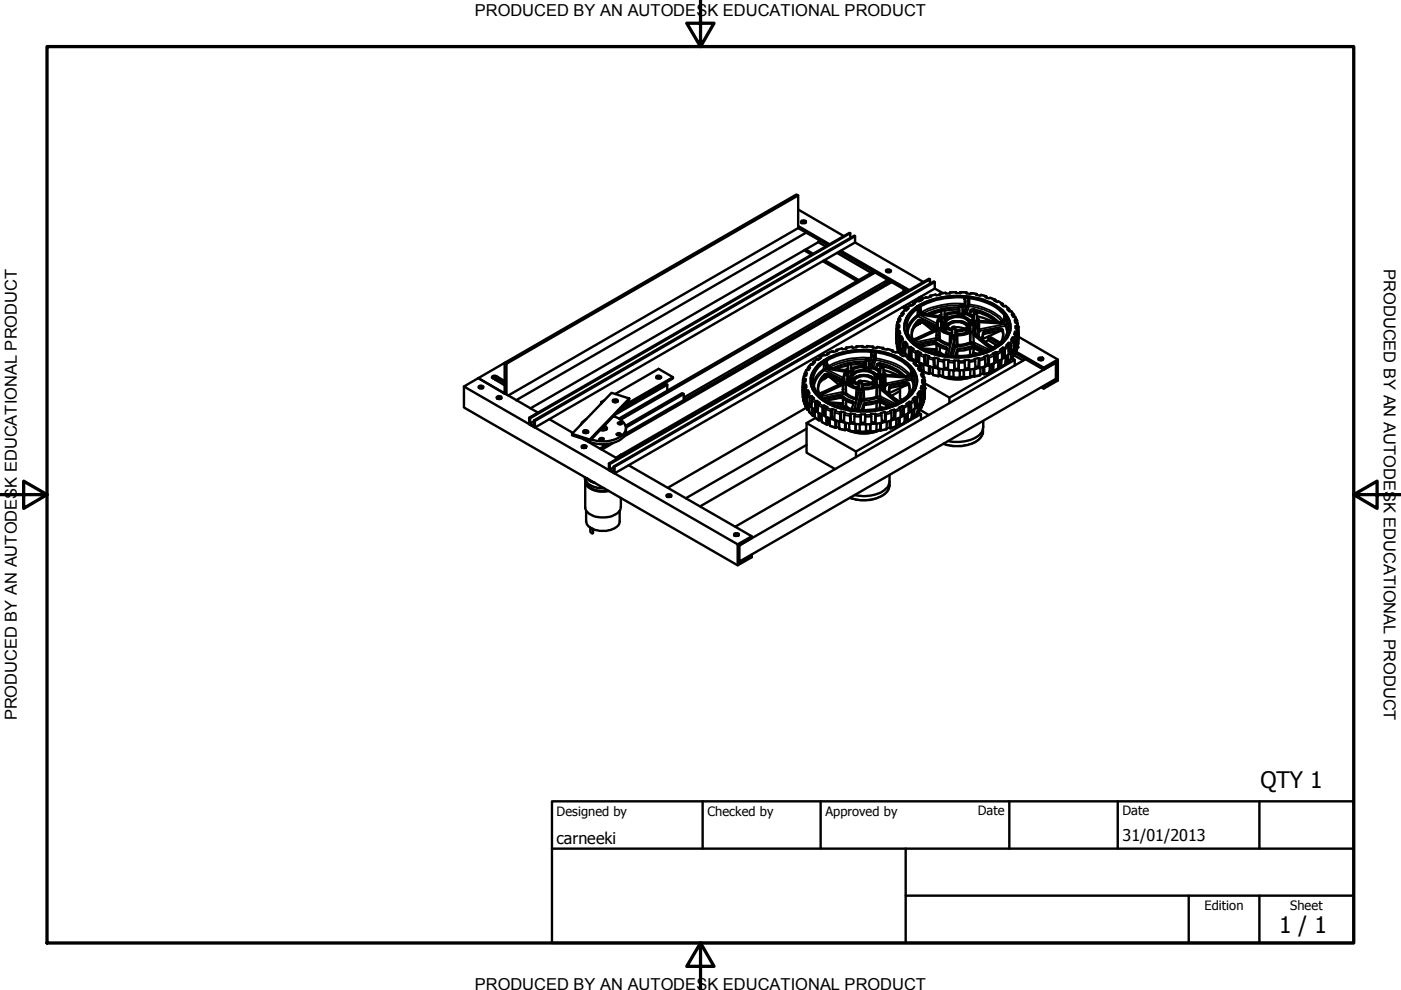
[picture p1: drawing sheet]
<svg xmlns="http://www.w3.org/2000/svg" width="297mm" height="210mm" viewBox="0 0 297 210" stroke-linecap="round" stroke-linejoin="round" font-family="sans-serif">
<defs><g id="words">
<g font-size="4.8">
<text x="267.3" y="167.2">QTY 1</text>
<text x="271.2" y="197.8">1 / 1</text>
</g>
<g font-size="3.5">
<text x="100.6" y="3.5">PRODUCED BY AN AUTODESK EDUCATIONAL PRODUCT</text>
<text x="293.4" y="57.1" transform="rotate(90 293.4 57.1)">PRODUCED BY AN AUTODESK EDUCATIONAL PRODUCT</text>
<text x="3.6" y="152.8" transform="rotate(-90 3.6 152.8)">PRODUCED BY AN AUTODESK EDUCATIONAL PRODUCT</text>
<text x="100.6" y="209.9">PRODUCED BY AN AUTODESK EDUCATIONAL PRODUCT</text>
</g>
<g font-size="3.4">
<text x="118" y="178.9">carneeki</text>
<text x="238" y="178.3">31/01/2013</text>
</g>
<g font-size="2.7">
<text x="118" y="173">Designed by</text>
<text x="150" y="173">Checked by</text>
<text x="175" y="173">Approved by</text>
<text x="207.3" y="172.9">Date</text>
<text x="238" y="172.9">Date</text>
<text x="255.4" y="193">Edition</text>
<text x="273.6" y="193">Sheet</text>
</g>
</g></defs>
<!-- layer: Visible (ISO) -->
<g fill="none" stroke="#000" stroke-width=".51">
<path d="M169.2 48.4l-61.4 35.5M169.2 41.4v7M169.2 44.4l9.7 5.7M169.2 47.9l6.7 3.9M169.2 48.4l6.4 3.6M169.9 47.3l.3-.1 .6 .1M169.9 46.8a.53 .53 0 0 1 .6-.1 .53 .53 0 0 1 .3 .5 .54 .54 0 0 1-.5 .2 .54 .54 0 0 1-.4-.4zM170.5 53.1l1.6 .9M170.8 52.9l1.6 .9M170.9 49.3l-61.5 35.6M173.5 51.3l1.6 .9M173.6 50.8v.5l-61.1 35.3"/>
<path d="M174.5 55.4l7.2 4.2M174.8 55.2l7.3 4.2M177.5 53.6l7.3 4.3M177.9 53.4l14.5 8.4M178.3 53.2l14.5 8.3M180.3 49.4h-.2l-67.9 39.2v1.4l1.2 .6M180.3 50.5v-1.1l-67.9 39.3-.2-.1M181.3 50.1l-.1-.2-68 39.2v1.2l-.8-.5M181.3 51.4v-1.3l-67.9 39.2-.2-.2M181.3 51.4l-67.9 39.2v-1.3M181.3 51.4l14.5 8.4M185.2 57.6l-53.9 31.1"/>
<path d="M185.6 57.8l-54 31.2M187.9 57.2a.68 .68 0 0 1 1 .3 .54 .54 0 0 1-.6 .3 .54 .54 0 0 1-.4-.6zM188 57.6h.8M188.2 57.6v.1M188.2 59.2v.2M188.6 59.7l-.4-.3-43.2 24.9M188.7 59.6l-56.1 32.4M189.1 59.8l-56.9 32.8M197.2 59.2l-.2-.1-67.9 39.2v1.4l1.2 .7M198.2 59.8l-.2-.1-67.9 39.2v1.1l-.8-.4M105.2 79.7l1.8 1.1M107 76.9l61.8-35.7 .4 .2-61.8 35.7z"/>
<path d="M107.4 77.1v6.6M139.1 79.9a.57 .57 0 0 1 .6-.2 .57 .57 0 0 1 .4 .4 .57 .57 0 0 1-.5 .2 .57 .57 0 0 1-.5-.4zM142.7 80l-3.1-1.8-9.2 5.3M173.5 77.3a15.3 15.3 0 0 1 10.5-3.1 14.7 14.7 0 0 1 8.7 3.1 4.3 4.3 0 0 1-.2 7.1 14.7 14.7 0 0 1-9.7 2.8 13.7 13.7 0 0 1-9.4-3.2 4.4 4.4 0 0 1 .1-6.7zM179 79.3l.3-.1 .3 .1a.34 .34 0 0 1-.3 .2 .34 .34 0 0 1-.3-.2zM179 79.3v1.6M179.6 79.3v1.6M179.8 77.1v1.4M179.9 76.9h.4a.26 .26 0 0 1-.2 .3 .26 .26 0 0 1-.3-.2zM180.4 77.1v1.4M183.6 76.2h.5a.29 .29 0 0 1-.2 .3 .29 .29 0 0 1-.3-.3zM183.6 76.3v1.5"/>
<path d="M184.2 76.3v1.5M186.6 77.8v1.5M186.8 77.7l.5 .1a.29 .29 0 0 1-.3 .2 .29 .29 0 0 1-.3-.2zM187.3 77.8v1.5M188.6 63.5l.4 .2M189 63.3l.3 .2M191.3 65.1l.9 .5M191.6 61.2v.6l-61 35.3M191.6 61.8l.4 .2M191.6 79.5l.1 .2M191.7 64.9l.6 .3M193 66.3a13.2 13.2 0 0 1 9.1-3.5 14.9 14.9 0 0 1 10.4 3 4.5 4.5 0 0 1-.2 7.1 16.2 16.2 0 0 1-11.4 2.8 13.7 13.7 0 0 1-7.7-3.1 4.2 4.2 0 0 1-.2-6.3z"/>
<path d="M194.4 63.4l.7 .4M194.8 63.1l.5 .3M195.2 62.9l.6 .3M197.2 60.2v-1l-67.9 39.2-.2-.1M198.1 74.1l.2 .8M198.1 74v.1M198.1 74.1l-.9 .4M198.2 61.2v-1.4l-67.9 39.2-.2-.1M198.2 61.2l-67.9 39.2v-1.4M198.2 61.2l1.7 .9M198.2 74l.8 1.1M198.8 67.9l.7-.1a.32 .32 0 0 1-.3 .3 .32 .32 0 0 1-.4-.2z"/>
<path d="M198.8 67.9v1.5M199.3 79.6a8.9 8.9 0 0 0 7.2 .1M199.3 79.6l.7 .3M199.5 67.9v1.5M199.6 65.6l.2-.2 .5 .2a.37 .37 0 0 1-.4 .2 .37 .37 0 0 1-.3-.2zM199.6 65.6v1.5M200.3 65.6v1.5M200.7 69.1a3.3 3.3 0 0 1 4.2-.5l.4 .5M201.9 69.4a.39 .39 0 0 1 .3-.2 .39 .39 0 0 1 .4 .3l-.5 .1zM201.9 69.6l-.4 .1M201.9 69.4v1.5M202.6 69.4h.7l1.2 .3"/>
<path d="M202.6 69.4v1.5M203.4 64.9a.39 .39 0 0 1 .4-.2 .39 .39 0 0 1 .3 .2l-.4 .2zM203.4 64.9v1.4M204.1 64.9v1.4M205.7 68.6l.3-.1 .4 .1a.32 .32 0 0 1-.3 .3 .32 .32 0 0 1-.4-.3zM205.7 68.7v1.4M206.4 68.7v1.4M206.5 66.3h.6a.32 .32 0 0 1-.3 .3 .32 .32 0 0 1-.3-.3zM206.5 79.7a8.4 8.4 0 0 1-6.4 .2M206.5 66.4v1.5M207 75l-.1 .1M207.1 66.4v1.5"/>
<path d="M209.3 71.5l2.5 1.4M209.5 72.1l1.8 1.1M209.6 71.7v.3l-.7 .5M209.7 71.3l2.4 1.4M209.7 73.2l.9 .5M210.3 68.2h.1M211.5 68v.3M214.4 75.9l.7 .4v1.2M215 75.3l1.9 1.1M215.1 76.3l-13.8 8M215.3 74.9l6 3.5v-.5M215.3 74.5l6 3.4 3-1.7"/>
<path d="M216 71.4l8.3 4.8v4.5l-3 1.7-.5-.3M217.4 76.2l-61.5 35.5M220.2 76a.76 .76 0 0 1 1 0 .56 .56 0 0 1-.5 .4 .56 .56 0 0 1-.5-.4zM220.3 76.3l.3-.1 .4 .1M221.3 78.4l2.6-1.5v3.6l-.1-.1M98.4 82v4.4l58 33.5 3-1.8v-.4M101.4 80.2l5.6-3.3v6.6zM101.5 81.9a.59 .59 0 0 1 1 .2l-.6 .3-.3-.1h.8h-.8l-.1-.1zM104.5 80.2a.48 .48 0 0 1 .5-.1 .48 .48 0 0 1 .3 .5l-.3-.1M105.3 84.2a.62 .62 0 0 1 1.1 .2 .62 .62 0 0 1-1.1-.2zM105.4 84.5h.8M112.4 88.7v1.1l.8-.5"/>
<path d="M114 87.5l-12.6-7.3-3 1.8 58 33.4v4.5M116.5 88.9l5 2.9M121.3 92l3.7 1.2M123.4 94.9a.51 .51 0 0 0 .6 .1 .51 .51 0 0 0 .3-.4 .57 .57 0 0 0-.6-.2 .57 .57 0 0 0-.4 .4h.7l.2 .1M123.6 93.1l7.3 4.2M123.7 91.7l.4-.2 .6 .2M123.8 91.7l.3-.2 .6 .2M123.8 91.3a.5 .5 0 0 1 .5-.1 .5 .5 0 0 1 .4 .5 .58 .58 0 0 1-1-.2zM123.8 93.1h-.1M124.2 93.3h-.1M124.3 88.8l-.9 .7-.3 .6M127.1 93.1a.56 .56 0 0 1 .9 0 .49 .49 0 0 1-.4 .3 .49 .49 0 0 1-.5-.3z"/>
<path d="M127.4 85.3l.2 .1M127.6 90.8l.2 .1-.4 .2M127.9 94.2v.5M128.1 90.3h.2a.46 .46 0 0 1 .4 .6 .46 .46 0 0 1-.6 .3h-.8M128.1 84.9l-.7 .4v.3M128.3 94.2v.3M128.8 94.1l-1.6 1M129.3 98.4v1.2l.8-.5M130 85.1l.4-.2 .5 .2M130 84.8a.53 .53 0 0 1 .6-.2 .53 .53 0 0 1 .3 .5 .66 .66 0 0 1-1-.2zM130 94l-2.4 1.3M130 88.3a3.1 3.1 0 0 1 2.7 2.6 3.5 3.5 0 0 1-3.1 2.5 8 8 0 0 1-4.3-.2"/>
<path d="M130.2 85.3h.5M130.8 92l.5-.2 .3 .2a.43 .43 0 0 1-.4 .3 .43 .43 0 0 1-.4-.3zM131.1 89.6a.47 .47 0 0 1 .4-.1 .47 .47 0 0 1 .4 .3 .45 .45 0 0 1-.5 .2 .45 .45 0 0 1-.3-.4zM131.4 96.9l.2-.5-.1 .5M132.2 86l10.5-6v.2l-11.1 6.4M132.7 90.8a2.78 2.78 0 0 1-2.5 3 7.7 7.7 0 0 1-6.1-.6M133.3 98.7l26.1 15v.4l-2.7 1.6v3.5l2.7-1.5-.1-.1M133.4 84.5l-3.7-1.2-8.4 8.7v.3l3.7 1.2v-.3l8.4-8.7v.2l-8.4 8.8M139.1 80.1l.5-.2 .5 .2M141.5 82.8v-1.2l-11.2 6.4M141.5 81.6l-.3-.3-10 5.8M145 84.8v-1.3l-12.3 7.1"/>
<path d="M145 83.5l-.3-.2-12 7M170.9 86.5l-29.3 16.9M171 94.3l-22.5 13.1M171 90.9l-25.6 14.7M172.9 88.6l-1.9 1.1M177.4 86l.9-.5 .2 .8M178.4 85.5l.7 1M179.5 91l.6 .3-.6-.2M180.8 80.5a3.2 3.2 0 0 1 4.6 0M181.5 96.9v-1.2l-10.5-6v6.3l6.1 3.5M182.1 81l-.4 .2M182.1 80.9v1.5"/>
<path d="M182.1 80.7l.6 .1a.33 .33 0 0 1-.3 .3 .33 .33 0 0 1-.3-.2zM182.7 80.9l.7-.1 1.2 .4M182.7 80.9v1.5M185.9 80.1v1.5M185.9 80l.2-.1 .4 .1a.35 .35 0 0 1-.3 .3 .35 .35 0 0 1-.3-.1zM186.6 80.1v1.5M186.6 91.2a9.2 9.2 0 0 1-6.4 .2M186.7 91.2a8.4 8.4 0 0 1-6.6 .1M187.2 86.5h-.1M189.9 84.6l.9 .5M190.8 82.3v2.2l.5 .3M190.8 82.9l-1.8 1"/>
<path d="M194.6 87.3l.7 .5v1.1M195.1 86.9l1.8 1.1M195.3 87.8l-13.8 7.9M196 81.3l5.3 3v1.1M208.4 90.9v.5M208.5 89.3v1.2a3.4 3.4 0 0 1-2.9 2.8 9 9 0 0 1-4.5 .2M221.3 82v.4M223.9 80.5l-2.6 1.5h-.1M124 101.3a3.2 3.2 0 0 0 3.6 2.2h.4M124.4 101.4l.6 .5 1.2 .5M124.5 101.4l.5 .5 1 .5M141.3 105a.54 .54 0 0 1 .6-.3 .54 .54 0 0 1 .4 .6 .6 .6 0 0 1-1-.3z"/>
<path d="M141.4 105.3l.3-.1 .5 .1M155.7 113.2a.54 .54 0 0 1 .6-.2 .54 .54 0 0 1 .4 .4l-.8 .2h-.1l.3-.2 .4 .2-.3-.2-.4 .2-.2-.1zM156.7 115.7l67.2-38.8v3.4l-67.2 38.8zM159.4 113.7l-3 1.7M188.6 100.7a3.4 3.4 0 0 1-.4 2.6 7.7 7.7 0 0 1-7 1.7M188.6 102.3v.6"/>
</g>
<!-- layer: Visible Narrow (ISO) -->
<g fill="none" stroke="#000" stroke-width=".38">
<path d="M105.2 79.7v.5M170.7 79.6l-.1 .8M171.2 78.4l-.3 .7M172.1 77.3l-.6 .6M173.3 76.2l-.7 .5M174.6 76.9v1.3h.4M174.8 75.3l-.9 .4M174.8 79.4v.5M175 78.2l-.2 .3 4 2.1M175 77.6v.6M175 78.2l3.8 1.9M175.1 80l-.3 .2"/>
<path d="M175.1 76.6l-.5 .3M175.3 76.4v.9M175.3 79.7v.2M175.6 79.3v.5M176.2 78l-.3 .3M176.6 74.5l-1 .4M177 77.9v.2M178.6 73.9l-1.2 .3M179.3 78.8v.1M179.4 78.7v.1M179.8 79v1.6M179.9 79l.1 1.6"/>
<path d="M180.3 78.9v.8M180.5 79v.4M180.7 73.6l-1.2 .2M180.7 79v.2M180.8 78.3v.4M182.8 73.4l-1.2 .1M183.1 77.8v.6M183.2 77.9v.5M183.3 76.7v.4M183.5 78.1v.2M183.6 76.2a15.6 15.6 0 0 0-7.7 1.7M183.8 73.4l1.2 .1"/>
<path d="M184 78.4v.1M184 78.2v.3M184.1 78.1v.4M184.2 76.2h.5M184.5 78v.6M184.7 75.9h.1M184.7 75.9a15.8 15.8 0 0 0-9.1 1.7M184.7 75.9l-.2 .7M184.7 74.6l.7 .1M184.7 76.3l.5 .1M184.7 74.6v1.3M184.7 78v.6"/>
<path d="M185.2 77.9l.5-1.5a11.3 11.3 0 0 1 6.9 3.2M185.4 75.5v.6M185.4 76.1l-.6 1.7M185.7 76l-.3 .1M185.7 76v.4l-.3-.3M185.7 76a11.2 11.2 0 0 1 7.2 3.3M185.7 74.6v1.4M185.9 77.3v.4M186 73.6l1.2 .2M186.1 79.7v.3M186.4 79.6l-.1 .4M186.5 78.9l-.1 .1"/>
<path d="M186.5 79.6l-.1 .4M186.6 77.1v.3M186.9 79.7l-.1 1M187 79.8l-.1 .6M187.5 79.6v2l.3-.3 5.4-1.1v-.6M188.1 74l1.1 .3M190.1 74.6l.9 .4M190.1 69.6l.1 .8M190.1 72.7v.2M190.2 73.4l.2 .7M190.4 71l.3 .7M190.4 69.4v.7"/>
<path d="M190.5 68.2l-.1 .7M190.6 70.7l.3 .7M190.6 74.6l.1 .2M191 72.2l.5 .7M191 67l-.3 .6M191.3 71.9l.5 .7M191.6 79.5v.2M191.8 75.4l.8 .5M191.9 65.8l-.5 .6M191.9 79.7l.2 .3M192 73.3l.7 .6M192.2 73.1l.7 .5"/>
<path d="M192.3 69.9l.3-1 .6-.9 1.3-1.2 .2 .3a4.9 4.9 0 0 0-2.2 3.5M193.2 64.7l-.8 .6M193.2 78.5l.2 .4M193.2 78.4v.5M193.2 76.4l.7 .5M193.3 74.4l.9 .5M193.5 79v1.3l.4 1.1M193.5 74.1l.9 .5M194.1 71.9l.1 .2M194.4 77.4l.5 .7M194.4 68.6v.3M194.5 65.4v1.4l.4-.1"/>
<path d="M194.6 63.8l-.8 .5M194.6 68v.4M194.8 73.1v.2M194.9 66.7l-.2 .4 4 2M194.9 66.1v.6M194.9 66.7l3.8 1.9M194.9 75.3l1.1 .4M195 68.5l-.4 .3M195 65.1l-.5 .4M195.1 75l1 .3M195.1 68.2v.3M195.2 78.6l.3 .7"/>
<path d="M195.2 64.9v.9M195.5 67.9v.4M195.6 79.9l.2 .7M195.8 78.8l1.1 .4M196.1 66.5l-.4 .3M196.4 63l-1 .5M196.8 76l1.1 .3M196.8 66.5v.2M196.9 75.7l1.2 .3M197.8 79.4l1.2 .3M197.9 72.5v.4M198 69.1v.5"/>
<path d="M198.3 74.8v.1M198.4 62.5l-1.1 .3M198.4 71.7h.2M198.4 71.7l.1 .3-4.3 .9M198.4 71.7l-4.5 .9M198.5 70.1l-.1 1.6h.2v-1.6M198.5 73v1.1M198.6 72.6v.5M198.6 73.1v1M198.7 68.9v.1M198.9 76.6l1.2 .1M198.9 76.2l1.3 .2"/>
<path d="M199.1 69.8v2l-.5-.1M199.1 72.2l.2-.3 1 .7 1 .3v.2l-.1 .2-.9-.3zM199.1 67.3v.2M199.2 73.4v1.2M199.3 69.9v2l-.2-.1v.4l-.5-.1-.1-.1 .1-.3M199.3 67.2v.1M199.3 73.5v1.2M199.6 67.5v1.6M199.7 69.6v.2M199.8 67.5v1.6M199.9 69.4v.5M200 79.8l1.2 .1"/>
<path d="M200 69.4v.6M200.2 68.9v.1M200.2 67.5v.7M200.3 69.3l-.1 .9M200.3 67.5v.5M200.4 69.4v.9M200.5 62.1l-1.2 .2M200.5 67.6v.1M200.6 73.6v.4M200.7 66.8l-.1 .4M201 76.8l1.3 .1M201.1 76.5l1.2 .1"/>
<path d="M201.1 74.8l-.2 .6M201.4 70.9l-.1 2 .1 .2-.2 .2 .2 .2M201.5 62h1.2M201.5 71v2.1M202.2 80h1.3M202.3 73.4l.3 .3-.6 1.8M202.3 73.4l-.6 2.1M202.4 71.9l-.1 1.5M202.4 73.3l-.1 .1M202.7 70.3v.3M202.8 71.2l.1 2-.3 .1h-.2v-1.6M202.8 70.3v.4"/>
<path d="M202.9 74.8v.7M202.9 66.4v.6M202.9 74.1v.5M203 71.1l.1 2-.2 .2 .2 .1-.5 .3-.2-.4M203 74.5v1M203.1 73.1l1.1-.1 1.4-.4 .1 .3-2.1 .5h-.5zM203.1 66.5v.5M203.1 65.2v.4M203.3 66.6v.2M203.5 64.7a16.4 16.4 0 0 0-7.8 1.7M203.5 73.9v.4M203.6 62l1.3 .1"/>
<path d="M203.9 66.8v.2M204 66.7v.3M204 64.7l.5 .1M204.3 66.6v.6M204.5 64.4l.1 .1M204.5 64.4a16.1 16.1 0 0 0-9 1.7M204.5 64.4v.4M204.5 63.2l.8 .1M204.5 64.9h.5M204.5 63.1v1.3M204.5 66.5v.7M204.5 64.8l-.2 .3"/>
<path d="M204.5 64.8h.1M204.5 76.9h-1.2M204.5 76.5l-1.2 .1M204.9 69.8v.7M205 66.4l.5-1.5a11.7 11.7 0 0 1 6.9 3.2M205 69.8l.1 .7M205.2 64v.7M205.2 64.7l-.5 1.6M205.3 69.9v.5M205.4 70.3h.1M205.4 69.5v.1M205.5 64.6l-.3 .1"/>
<path d="M205.5 64.6v.3l-.3-.2M205.5 64.6a11.2 11.2 0 0 1 7.2 3.3M205.5 63.2v1.4M205.6 70.6v2h.2l-.1 .3h.7l2.8 1.4M205.6 73.9v1.4M205.7 79.9l-1.3 .1M205.7 65.8v.5M205.7 73.9v1.4M205.9 70.5l-.1 2.1h.6l3.3 1.5M205.9 62.2l1.1 .2M205.9 68.2v.3M205.9 73.4v.5"/>
<path d="M206.2 68.1v.4M206.3 67.5h.1M206.3 68.2v.4M206.4 73.8l-.1 1.2M206.5 73.8l-.1 1.1M206.5 65.6v.4M206.6 73.4v.5M206.7 76.2l-1.2 .2M206.7 68.2v1.1M206.8 76.6l-1.3 .2M206.8 69.8v.2M206.8 70.6v.1"/>
<path d="M206.8 68.3v.7M207.3 68.1l.1 2 .2-.3 5.4-1.1v-.6M207.3 70.4l.3 .4-.1 .5M207.3 70.6l-.1 .5M207.8 79.5l-1.2 .2M208 62.6l1 .3M208.7 75.8l-1.1 .2M208.7 70.3v.5M208.9 76.1l-1.3 .3M209.8 78.9l-1.1 .4M209.9 63.2l1 .4M210.2 73.6l-.3 .3"/>
<path d="M210.6 75.1l-1.1 .4M210.8 75.4l-1.1 .5M211.5 68v.2M211.6 78.1l-1 .5M211.6 63.9l.9 .5M211.8 68.3l.2 .3M211.9 69.7v.4M212.2 74.3l-.9 .4M212.4 74.6l-.9 .5M212.6 69.9v.5M213 68.7h.2l.2 .2-.3 .2zM213 66.9v.6"/>
<path d="M213 67l.3 .5M213.1 69.1l.4 1.5M213.1 69.1l-5.3 1-.3 .4-.2-.3M213.1 64.9l.6 .6M213.2 77.2l-.9 .5M213.4 67.5v1.4l.3 1M213.6 73.3l-.7 .5M213.8 73.5l-.8 .6M214.2 65.9l.6 .7M214.4 76l-.7 .7M214.6 72.1l-.5 .6M214.9 72.4l-.6 .7"/>
<path d="M215.1 67.2l.3 .7M215.3 74.9l-.5 .7M215.3 70.9l-.4 .7M215.5 68.4l.1 .7M215.5 71.2l-.3 .7M215.6 69.6l-.1 .8M215.8 73.6l-.3 .7M215.8 69.9l-.1 .7M215.9 72.7l-.1 .4M170.2 81.1l.2 .7M170.2 84.2v.1M170.3 84.9l.3 .7"/>
<path d="M170.5 82.4l.3 .7M170.6 80.9v.7M170.8 86.1l.4 .7M170.8 82.1l.3 .7M171.1 83.7l.5 .6M171.4 83.4l.5 .6M171.6 87.3l.6 .7M172.1 84.8l.7 .6M172.3 84.5l.7 .6M172.4 81.4l.3-1 .6-.9 1.3-1.3 .2 .3a5.1 5.1 0 0 0-2.2 3.6M172.8 88.4l.7 .6M173.5 85.8l.9 .6"/>
<path d="M173.7 85.6l.8 .5M174.2 83.3l.2 .3M174.2 89.4l1 .5M174.6 80v.4M174.9 84.6v.2M175.1 86.7l1 .5M175.3 86.4l1 .4M176 90.2l1.1 .4M177 87.5l1.1 .3M177.1 87.1l1.1 .3M178 90.8l1.1 .3M178.1 80.6v.4"/>
<path d="M178.1 83.9v.5M178.4 86.3h.1M178.6 83.2h.2M178.6 83.2v.3l-4.2 .9M178.6 83.2l-4.6 .8M178.6 84.4l.1 1.1M178.7 81.6l-.1 1.5 .2 .1v-1.6M178.7 84v.5M178.8 84.6v1M179 88l1.2 .2M179.1 87.6l1.2 .2M179.2 81.3l.1 2-.5-.1"/>
<path d="M179.3 84.9v1.2M179.4 81.3l.1 2h-.2l-.1 .4-.4-.1-.2-.1 .2-.3M179.5 83.3l.6 .6 1.3 .5v.3l-1.6-.6-.6-.4zM179.5 85v1.1M179.8 81.1v.2M180 80.9v.5M180.1 91.3l1.3 .1M180.1 80.8v.7M180.3 80.4h.1M180.4 80.8v.8M180.6 80.8l-.1 .9M180.7 85.1v.4"/>
<path d="M181.2 88.3l1.3 .1M181.2 87.9l1.2 .1M181.3 86.2l-.2 .6M181.5 82.4l-.1 2 .2 .2-.2 .1 .1 .2M181.7 82.5v2.1M182.3 91.5h1.3M182.5 83.3v1.6M182.5 84.9l.3 .2-.7 1.8M182.5 84.9l-.7 2M182.6 84.8l-.1 .1M182.8 81.8v.3M182.9 82.6l.1 2-.4 .2v-1.6"/>
<path d="M183 81.7v.4M183.1 86.3v.7M183.1 85.6v.5M183.2 82.6l.1 2h-.3l.3 .3-.5 .2-.2-.3M183.2 86l-.1 1M183.3 84.6l1.5-.2 .9-.4 .2 .4-1.7 .5h-.9zM183.5 88h1.2M183.6 85.4v.4M184.7 88.3l-1.2 .1M185 81.3v.7M185.2 81.3v.7M185.5 81.4l-.1 .5"/>
<path d="M185.5 81v.1M185.5 81.8h.1M185.8 82l-.1 2h.3l-.1 .4h.7l2.8 1.4M185.8 91.3l-1.3 .1M185.8 85.4l-.1 1.4M185.9 85.4v1.4M186.1 82l-.1 2h.6M186.1 84.9v.4M186.5 85.3v1.1M186.6 84l3.3 1.6M186.6 85.3v1.1M186.8 84.9v.4"/>
<path d="M186.8 87.7l-1.2 .2M186.9 88l-1.2 .2M186.9 81.3v.1M186.9 82.1v.1M187.5 81.8l.2 .2-.1 .8M187.5 82.1l-.1 .5M188 91l-1.2 .2M188.8 87.2l-1 .3M188.9 81.8v.4M189 87.5l-1.2 .4M190 90.3l-1.2 .4M190.4 85.1l-.3 .2"/>
<path d="M190.8 86.5l-1.1 .5M190.9 86.9l-1 .4M191.8 89.6l-1 .4M192 81.1v.5M192.3 85.7l-.8 .5M192.6 86l-1 .5M192.7 81.4v.4M193.2 80.6l.5 1.5M193.2 80.6l-5.2 1-.3 .4-.2-.4M193.3 88.6l-.8 .6M193.7 84.7l-.7 .6M193.9 85l-.7 .6"/>
<path d="M194.5 87.5l-.6 .7M194.8 83.6l-.6 .6M195 83.9l-.6 .6M195.4 86.3l-.5 .7M195.5 82.4l-.4 .6M195.7 82.6l-.4 .7M195.8 81.1l-.2 .7M195.9 85.1l-.3 .7M196 81.3l-.1 .8M196 84.2v.4M208.4 91.4a3.2 3.2 0 0 1-2.8 2.7 8.2 8.2 0 0 1-5.5 0M125.2 102.9l1.5 .6h1.4"/>
<path d="M188.6 102.9a3.4 3.4 0 0 1-2.8 2.7 8.8 8.8 0 0 1-5.5-.1"/>
<circle cx="193.3" cy="80.4" r=".19"/>
</g>
<g fill="none" stroke="#000" stroke-width=".51">
<path d="M105.2 79.7a.54 .54 0 0 0-.5-.1 .54 .54 0 0 0-.4 .5h.8l1.9 1.1M170.6 79.7v-.5l.5-.1-.2 .6h-.5l-.2 .9M171.3 78.4l.1-.5h.4l-.4 .6h-.5l-.3 .7M172.3 77.3v-.5h.5l-.5 .5h-.4l-.6 .6M173.5 77.3a15.3 15.3 0 0 1 10.5-3.1 14.7 14.7 0 0 1 8.7 3.1 4.3 4.3 0 0 1-.2 7.1 14.7 14.7 0 0 1-9.7 2.8 13.7 13.7 0 0 1-9.4-3.2 4.4 4.4 0 0 1 .1-6.7zM173.7 76.1l.1-.4 .3 .2-.6 .4-.3-.1-.8 .5M174.6 76.9v.2l.5 .7 .6 .4 3.6 .6M174.6 76.9a4.2 4.2 0 0 0-1.4 6.2 11.5 11.5 0 0 0 8.5 3.8M174.6 76.9l.5-.3 .3 .7M174.6 76.9h.1M174.9 79.8v.1M175 79.7l-.2 .3v.4"/>
<path d="M175.2 79.7l-.1 .3M175.3 76.4l.1 .9M175.3 76.4l-.2 .2 .3 .7M175.4 77.3l.8 .7 3.1 .5v.4M175.4 75.2v-.3l.3 .1-.8 .3-.2-.1-.9 .5M175.4 77.3h.1M175.6 79.7l-.5 .3M175.9 79.9l2 1.7 .4-.7-.2-.3-2.8-1.3a3.1 3.1 0 0 0-1.8 3.4v.5l.4 .2M177.3 74.5l.1-.3 .1 .1-.8 .3-.2-.1-1 .4M179.4 73.9l.1-.2 .1 .2-1 .2-.1-.2-1.1 .3M179.4 78.4l-.5 .1M179.6 79.2l.2-.2 .5-.1 .5 .2a1.48 1.48 0 0 0-.5 1.4h-.7"/>
<path d="M179.8 78.5a.36 .36 0 0 0 .6 0M179.8 77l-1.5 .4-1.5 .7M179.8 78.1l-.3 .2-.2 .3 .2 .2-.4 .4M179.8 77.4l-2.4 .8M180.8 78.3l1.8-.5h.6l.3 .3-.1 .3-1.5 .2-.7 .2a.4 .4 0 0 1-.4-.1 .4 .4 0 0 1 0-.4zM180.8 78.5v.2M181.5 73.6l.1-.2 .1 .2-1 .2v-.3l-1.3 .2M182.9 73.6l-.1-.2v.2h1v-.2v.2M182.9 73.4h-1.3M183.6 77.2l-1.8-.1-1.4 .2M183.6 76.7h-1.1l-2.2 .2M183.6 77.8a.36 .36 0 0 0 .6 0"/>
<path d="M183.6 77.4l-.3 .2a6.2 6.2 0 0 0-2.9 .5M183.8 73.4l1.3 .1M184 78.2a1.21 1.21 0 0 1 1.5 .1l1 .6-.1 .1a.63 .63 0 0 1-.6 .4 .63 .63 0 0 1-.5-.4l-1.3-.5zM184.2 77.4l2.4 1.2M184.7 74.6h.1M184.7 74.5l.7 .1M184.7 74.6v.2a1.58 1.58 0 0 1 0 1.5l-.5 .7M184.7 74.6a15.7 15.7 0 0 0-9.4 1.8M185.1 73.7l-.1-.2v.2l.9 .1 .2-.2 1.2 .2M185.4 75.4l-.2 .9-.7 1.2M185.7 78l.4-.9a9.3 9.3 0 0 1 5.5 2.4M185.7 74.6l-.3 .8"/>
<path d="M185.7 74.6h-.3v.8M185.7 74.6a11.7 11.7 0 0 1 7.5 3.8v.2M185.8 78.1l.3-.6a7.7 7.7 0 0 1 4.3 1.5l.9 .7M186 80v-.3l.5-.1 .5 .2v.6l-.4 .7M186.1 78.2l.5 .1M186.6 79.3a.41 .41 0 0 0 .7 0M187.3 74l-.1-.2-.1 .1 .9 .2 .2-.1 1.1 .3M187.3 78.9a.43 .43 0 0 1 .4 .4 .43 .43 0 0 1-.2 .4 2.53 2.53 0 0 1-.6 1.7 .71 .71 0 0 1-1.1 .6l-.8 .3-1.8 .3a1.29 1.29 0 0 1-1.7-.2l-1.5-.6-.6-.5a.66 .66 0 0 1-.8-.6l.3-.2-.1-.6 .2-.5M187.3 78.5l1.4 .3 1.8 .9M187.7 79.7l.1 1.7 .2 .2M187.7 79.3v.4M189.4 74.6l-.1-.3-.3 .2 .9 .3 .2-.2 1 .4"/>
<path d="M190.1 71.2v-1.6l.5-.2v-.5l-.5 .1v3.9M190.1 71.3v.5M190.1 71.2v1.7M190.1 72.9h.1M190.3 72h-.2l.1-1.6 .1-.2 .4-.1 .2 .6-.5 .1-.2 1.7M190.3 72.6l.3 .5M190.4 74.2l-.2-.8-.1-1.6 .3 2.3 .2 .2M190.4 68.2l.1-.5h.4l-.1 .5-.6 .1-.1 .8M190.6 68.9v.5M190.7 74.8l-.1-1.7a2.39 2.39 0 0 1 .4 1.9M190.7 70.1v.6M190.9 73.2l-.3 .1 .1-1.7 .4-.3 .4 .6-.5 .2-.1 1.6"/>
<path d="M191 73.9l.3 .4M191.1 67v-.5l.2-.1 .3 .1-.3 .5h-.5l-.4 .7M191.1 71.3v.7M191.2 75.3v-.2l-.2-.1-.1 .2 .7 .3 .2-.2 1 .6M191.4 75.4l-.1-1.1a1.25 1.25 0 0 1 .7 1.2M191.9 74.3l-.4 .2v-1.8l.5-.2 .4 .5-.4 .3-.1 1.6M192 72.5v1.5M192 75l.5 .4M192.2 65.8v-.4l.1-.2 .4 .2-.5 .4h-.5l-.6 .7M192.5 75.4v.3M192.5 75.8v-.4a1.27 1.27 0 0 1 .9 1M192.8 76.3v-.4l-.4 .1 .6 .4h.4"/>
<path d="M193 66.3a13.2 13.2 0 0 1 9.1-3.5 14.9 14.9 0 0 1 10.4 3 4.5 4.5 0 0 1-.2 7.1 16.2 16.2 0 0 1-11.4 2.8 13.7 13.7 0 0 1-7.7-3.1 4.2 4.2 0 0 1-.2-6.3zM193.1 73.6v1.7M193.2 79.5l-.9 .5-4.6-.3M193.2 75.5l-.1-.2-.4 .2v-1.6l.4-.3 .6 .4-.4 .3-.1 1.6M193.4 78.8l-.2-.3a1.04 1.04 0 0 1-1.3 1.2l-4.2-.2M193.4 78.8l.1 .3-.3 .4zM193.4 76.4l.7 .6M193.4 76l.6 .4M193.5 79a4.3 4.3 0 0 1-1.9 5.6 14.9 14.9 0 0 1-9.9 2.3M193.5 64.7l.1-.4 .4 .1-.7 .4-.3-.1-.8 .6M193.8 76.3v.4M194.1 76.9l-.1-.5 1.1 .5v1.2"/>
<path d="M194.2 77.5l-.1-.6-.4 .1 .5 .5 .4-.1 .5 .7M194.5 65.4v.2l.8 1 3.9 .7M194.5 65.4a4.3 4.3 0 0 0-1.8 5.8 9.8 9.8 0 0 0 6.9 4l.8 .1M194.5 65.4l.5-.3 .2 .8M194.6 68.9l-.9 .6M194.6 74.5v1.8M194.6 73.2l3.7-.7 1.3 .8 1.1 .3 .2 .3-.5 1.4M194.6 78.1h.5l.1 .5h-.2zM194.8 68.3v.1M194.8 68.3l-.2 .6M194.9 76.4l-.3-.1-.4 .2v-1.7l.4-.3 .7 .3-.4 .4-.1 1.7M195 68.6l-.4 .3"/>
<path d="M195.1 68.2l-.1 .4M195.1 68.2v.4M195.1 73.5l3.3-.6 .9 .6 1.5 .6M195.1 76.9l.7 .4M195.2 64.9v.9M195.2 65.9l.7 .6 3.3 .6v.3M195.2 64.9a.59 .59 0 0 0 0 .9M195.2 78.5l.1-.1 .5 .2M195.2 63.7l.1-.3 .3 .1-.8 .4-.2-.1-1 .5M195.2 78.6l.3 .1 .3 .7M195.2 65.8v.1M195.4 77.1l-.1 1.3"/>
<path d="M195.5 68.3l-.6-.1a3.8 3.8 0 0 0-1.6 2.8M195.5 68.3l-.5 .3M195.5 68.3l2.5 1.3M195.7 73.9l2.9 .2M195.8 79.9l-.2-.6h-.3l.2 .6 .5 .1v.7M195.8 68.5l1.9 1.6M196.2 75.2l.1 1.9M196.7 77.3l-.4-.2-.3 .2v-1.7l.2-.4 .8 .3-.2 .4-.1 1.7M197 79.3l-1.2-.5v-1.5l1.2 .3v1.7l.2-.2 .6 .2M197 77.6l.7 .3M197.1 63l.1-.3 .2 .2-.9 .3-.2-.2-1 .4M197.2 77.7v1.4"/>
<path d="M197.7 70.1l.4-.6-.1-.4-2.5-1.2-.6-.1a3.6 3.6 0 0 0-1.4 4.1h.2M198.1 75.9l.1 1.7M198.3 74.8h-.1M198.4 69.8l.2 .3-4.6 2.1h-.5M198.4 74.1a.79 .79 0 0 0 .9 .6l.9 .6M198.4 69.8l-4.3 2.1h-.9M198.4 69.4v.4M198.7 68.6v.5M198.8 69.4a.41 .41 0 0 0 .7 0M198.8 77.8l-.6-.2-.2 .3-.1-1.7 .2-.3 1 .1-.2 .4-.1 1.7M199 78.1l.9 .2M199.2 62.5l.1-.2 .1 .2-.9 .1-.1-.1-1.2 .2"/>
<path d="M199.2 78.2l-.1 1.4M199.3 66.9l-.5 .1M199.4 67.8a.76 .76 0 0 1 1.2-.1l-.4 .6-.1 .7M199.5 69h.6M199.6 67.1a.41 .41 0 0 0 .7 0M199.6 66.7l-.4 .3 .1 .3-.4 .5M199.6 66l-2.4 .7M199.6 65.6l-1.4 .3-1.5 .7M199.9 79.7l-.8-.1-.1 .2v-1.7l-1.3-.2 .1 1.6 1.2 .3M200.1 68.6v.4M200.2 76.2v1.8M200.7 69.1a3.3 3.3 0 0 1 4.2-.5l.4 .5"/>
<path d="M200.7 66.8a3 3 0 0 1 2.4-.3l.2 .1-.1 .4a4 4 0 0 0-2.2 .4l-.4-.2zM200.7 67.1v.1M200.9 69.4a2.24 2.24 0 0 1 2.9-1l1.1 .5 .1 .5M201 75.4l.8-3.7h.6l-.9 3.8M201 78.1l-.8-.1v.3v-2.1l1 .1-.2 2.1M201.2 78.5h.9M201.3 78.5l-.1 1.4M201.4 62.2l.1-.2v.2l-1 .1v-.2l-1.2 .2M201.9 70.9a.41 .41 0 0 0 .7 0M201.9 70.1l-1-.3-.5-.5-.5 .1-.3 .3a2.33 2.33 0 0 0 2.3 .8M201.9 69.9a1.34 1.34 0 0 1-1.2-1.9 3.4 3.4 0 0 1 4.7 .2 1.27 1.27 0 0 1-1.2 1.6l-1.6 .2M202.1 79.9h-.9v.1v-1.5l-1.3-.2 .1 1.6 1.2 .1"/>
<path d="M202.1 78.5h1.4v1.6h-1.3zM202.3 76.4h1l-.1 2.1 .1-.3h-.9v.3zM202.3 76.4l.1 1.8M202.7 70.3h.1a4.1 4.1 0 0 0 2.2-.5l.4 .2v.3a4.3 4.3 0 0 1-2.5 .5l-.3-.3zM202.7 62h.1M202.7 62v.1h.9v-.2v.2M202.7 61.9l-1.3 .1M202.7 62v.1M203.3 76.4v1.8M203.4 65.7l-1-.1-2.1 .3M203.4 65.2h-1l-2.3 .2M203.4 66.3a.41 .41 0 0 0 .7 0"/>
<path d="M203.4 65.9l-.5 .2-1.7 .2-.9 .3M203.5 79.9h.8l.1 .2-.1-1.6 1.4-.2v1.6l-1.3 .2M203.5 78.5h.8v1.4M203.6 61.9l1.3 .1M203.9 66.7a1.34 1.34 0 0 1 1.8 .3l.6 .5a.55 .55 0 0 1-.9 .2l-.8-.5-.8-.2zM204.1 65.9l2.4 1.3M204.5 63.1v.1M204.5 63.1l.8 .1M204.5 63.1v.2a1.24 1.24 0 0 1 0 1.6l-.4 .7M204.5 63.1a17.1 17.1 0 0 0-9.3 1.8M204.6 78.1h.8l.1 .3-.1-2.1-.9 .1 .1 2.1M205 62.2l-.1-.2v.2l.9 .1 .1-.2 1.2 .2"/>
<path d="M205.2 64l-.2 .9-.7 1.2M205.4 70.1l-.1 .3M205.4 76.3v1.8M205.5 66.6l.4-1a7.5 7.5 0 0 1 4.2 1.4l1.4 1M205.5 63.2l-.3 .8M205.5 63.2h-.2l-.1 .8M205.5 63.2a10.9 10.9 0 0 1 7.5 3.7M205.6 66.6l.3-.5a8.3 8.3 0 0 1 5.3 2.1M205.7 79.8l.8-.1 .1 .1v-1.6l1.3-.3-.1 1.7-1.2 .3M205.7 70.1a.36 .36 0 0 0 .7 0M205.7 69.1l-.3 .5 .3 .2M205.9 68.5l-.1-.3 .4-.1a.64 .64 0 0 1 .7 .3 .64 .64 0 0 1-.1 .8l-.4 .5"/>
<path d="M205.9 66.8h.6M206.3 75h.1M206.4 71l3.7 2.9M206.4 74.9l.7 .1M206.4 78.3l.1 1.4M206.5 67.9a.36 .36 0 0 0 .6 0M206.6 78.2l-.9 .1M206.8 75v.1M206.8 70.1v.7M206.8 70.8v-.2l-.4 .4v1.9M206.8 77.8l.7-.1 .1 .3v-1.9l-.1-.2-.9 .2 .2 .3v1.8M206.8 70.8l3.4 2.8"/>
<path d="M207.1 67.5a.39 .39 0 0 1 .4 .3 .39 .39 0 0 1-.2 .4 2.18 2.18 0 0 1-.5 1.7 .59 .59 0 0 1-.3 .6 .59 .59 0 0 1-.6 0h-.2a6.2 6.2 0 0 1-2.8 .6 1.02 1.02 0 0 1-1.5-.2l-1.2-.4-.9-.6a.66 .66 0 0 1-.8-.7l.2-.2 .1-1.1M207.1 67l3.3 1.2M207.1 62.5v-.2l-.2 .2 .9 .2 .2-.2 1.1 .3M207.3 68.6v2M207.5 67.9l.1 .4M207.5 75.9v1.8M207.6 68.3v1.5l.2 .3M207.8 79.3l.7-.1 .2 .1v-1.5l1.2-.4-.1 1.6-1.1 .3M208.1 71.9l.3-1.4 .3-.2 3.2-.6 .5 .1a2.49 2.49 0 0 1-.1 2.6M208.3 74.7l-1.7-.8-.5-.1-1.6 .5-1.2 .1-.4 .2-.2 .9M208.4 71l.3-.2 3.5-.7 .3 .2 .2 .7M208.4 70.8l-.2 1.2"/>
<path d="M208.5 77.8v1.4M208.7 77.8l-.8 .1M208.8 74.5l-2.2-1.1h-.5l-3.1 .7-.5 1.4M208.9 77.3l.5-.1 .3 .2v-1.7l-.3-.4-.8 .4 .3 .3v1.7M209.2 63.1l-.1-.3-.2 .2 .8 .3 .3-.1 1 .3M209.4 75.3v1.9M209.8 78.7l.5-.2 .2 .2 .1-.1v-1.5l1.1-.5-.1 1.6-1 .5M210.2 73.6l.2 .2M210.2 73.6l.3 .2M210.3 77.2v1.3M210.6 77.1l-.7 .3M210.8 76.6l.3-.2 .4 .3v-1.6l-.1-.3-.3-.2-.7 .4 .4 .3v1.7"/>
<path d="M211.1 63.9l-.1-.4-.3 .2 .8 .3 .2-.1 .9 .5M211.1 74.6v1.8M212 76.4v1.3M212.2 70.1l-3.9 1.8M212.3 77.8l.9-.6v-1.6l-.9 .6v1.6l-.3-.1-.4 .2M212.3 76.2l-.6 .4M212.5 75.7l.2-.2 .3 .2v-1.7l-.3-.3-.7 .4 .4 .4 .1 1.6M212.7 64.9l-.1-.5-.3 .2 .6 .4 .3-.1 .7 .6M212.7 73.7v1.8M213 68l-.1 .3-.7 .3-4.6-.3M213 66.9h.1M213 66.9v.3"/>
<path d="M213.3 67.3l-.3-.4v.3a1.03 1.03 0 0 1-1.2 1.1l-4.2-.3M213.3 67.3l.1 .2-.4 .5zM213.3 75.5v1.2M213.4 67.5a4.3 4.3 0 0 1-1.9 5.6 15.5 15.5 0 0 1-10 2.3l-1.1-.1M213.7 76.8l.7-.7v-1.6l-.7 .7v1.5l-.5 .2M213.7 75.2l-.5 .4M213.9 72.7v1.8l.4 .1-.1-1.7-.3-.2-.5 .5 .4 .2 .1 1.7M214.1 66l-.2-.6-.3 .2 .4 .4 .2-.1a.89 .89 0 0 1 .7 .8M214.4 75.7h.3l.1-.1v-1.5l.5-.8v1.6l-.5 .8M214.7 71.5v.7M214.8 74.1l-.4 .4M214.9 73.4h.4l-.1-1.6-.5-.3-.3 .5 .5 .4v1.5"/>
<path d="M215 67.2l-.1-.6h-.4l.3 .6h.5l.3 .8M215.2 70.3v.6M215.3 69.1l.1 .5M215.5 74.4l.3-.8v-1.6l-.2 .8-.1 1.5-.2 .2M215.6 72.2h.2l-.1-1.7-.5-.2-.2 .6 .5 .2 .1 1.6M215.6 72.8l-.3 .5M215.6 68.4v-.5h-.5l.2 .5h.2l.3 .2 .1 .7M215.8 73.1v.1M215.9 69.3l-.1 3.8M215.9 69.3l-.2-.2h-.4v.5l.5 .2 .1 1.6M215.9 69.3v1.6M215.9 71.5l-.1 .5"/>
<path d="M216 71.2l-.2 1.9M104.5 80.2l2.5 1.5M127.6 90.8l.2 .1-.4 .2M127.7 90.8l.9 .2M131.6 96.4v.4M170.2 82.1v2.2M170.2 82.1v-1.5l.2-.2h.4v.5h-.4l-.2 .2v3.2M170.2 82.8v.5M170.2 82.1h.1M170.2 84.3l.1 .1M170.4 83.4h-.1l.1-1.6 .5-.2 .1 .5-.5 .2-.1 1.6M170.5 84l.2 .6"/>
<path d="M170.6 85.6l-.3-.7-.1-1.6 .3 .7 .1 1.7 .2 .1M170.8 80.4v.5M170.9 81.6v.5M171.1 84.6l-.3 .1v-1.7l.5-.2 .3 .5-.5 .2v1.7M171.1 85.3l.4 .5M171.2 86.9l-.4-.8-.1-1.5 .4 .7 .1 1.6 .4 .1M171.3 82.8v.6M172.1 85.8l-.5 .1v-1.6l.1-.2 .4-.1 .5 .4-.5 .3-.1 1.6M172.1 84v1.4M172.2 86.5l.5 .4M172.3 88.1l-.7-.7-.1-1.6 .7 .7v1.5l.5 .1M172.7 86.8v1.2"/>
<path d="M173.2 85v1.8M173.4 86.9l-.6 .1v-1.7l.4-.3 .7 .4-.4 .4-.1 1.6M173.5 87.5l.7 .4M173.6 89.1l-.8-.5-.1-1.7 .8 .6 .1 1.6 .3-.1 .3 .2M173.9 87.7v1.3M174.7 86v1.7M174.8 84.6l3.3-.7 .5 .1 .8 .6 1.6 .6v.2l-.5 1.4M174.8 80.4l-.9 .5M175 87.9l-.3-.2-.3 .3v-1.7l.3-.3 .8 .3-.4 .3-.1 1.7M175.1 80l-.3 .4M175.1 80l.2-.3-.1 .3M175.2 84.9l3.2-.5 2.5 1.2"/>
<path d="M175.2 88.4l.7 .3M175.3 90l-1.1-.5v-1.6l1 .5v1.6l.3-.1 .5 .2M175.5 88.6v1.3M175.9 85.3l2.9 .3M176.4 86.7v1.8M176.9 88.7l-.5-.2-.3 .3v-1.8l.3-.3 .8 .3-.2 .3-.2 1.8M177.1 90.7l-1.1-.4-.1-1.6 1.2 .4v1.6l.2-.2 .6 .2M177.1 89.1l.8 .2M177.4 89.2l-.1 1.3M178.2 81.1l-2.9-1.4a3.3 3.3 0 0 0-1.9 2.8M178.3 87.3v1.8M178.4 86.3h.1"/>
<path d="M178.6 81.3l.2 .3-4.4 2-.7 .1M178.6 85.5a.69 .69 0 0 0 .9 .6l.8 .6M178.6 81.3l-4.4 2h-.8M178.6 80.8v.5M178.8 80v.5M178.9 89.3l-.6-.2-.2 .3v-1.8l.2-.3 .9 .2-.2 .4-.1 1.7M179 80.8a.36 .36 0 0 0 .6 0M179.2 89.6l.8 .2M179.3 89.6v1.4M180.1 91.2l-.8-.2-.1 .2v-1.6l-1.3-.3 .1 1.7 1.2 .2M180.3 80v.5M180.3 87.7l.1 1.8"/>
<path d="M180.8 80.5a3.3 3.3 0 0 1 4.7 0M181.1 80.8a2.53 2.53 0 0 1 3.5-.7l.6 .7M181.2 86.8l.8-3.6h.6l-.9 3.7M181.2 89.6l-.8-.1-.1 .3-.1-1.6 .1-.5 1 .1-.2 2.1M182.1 82.3a.33 .33 0 0 0 .3 .3 .33 .33 0 0 0 .3-.3M182.1 81.6l-.7-.2-.9-.7-.4 .1-.3 .3a2.69 2.69 0 0 0 2 1l.3-.1M182.1 81.3a1.21 1.21 0 0 1-1.2-1.8 3.2 3.2 0 0 1 4.6 .2 1.64 1.64 0 0 1-2 1.7h-.8M182.2 90h1.4v1.6h-1.3zM182.2 90l-.8-.1v1.4M182.3 91.3h-.9v.2v-1.6l-1.4-.1 .1 1.5 1.3 .2M182.5 87.9v2.1v-.4h.9v.4l.1-2.1h-1v.5M182.8 81.8l1.3-.2 .9-.3 .5 .1v.4a4 4 0 0 1-2.4 .5l-.3-.3z"/>
<path d="M183.5 87.9l-.1 1.7M183.6 91.4l.9-.1v.2v-1.5l1.4-.2-.1 1.6-1.3 .1M183.6 90h.9M184.5 90v1.3M184.8 89.6l.7-.1 .1 .3v-2.1l-1 .1 .2 2.1M185.5 81.6v.2M185.6 87.7l-.1 1.8M185.8 91.2l.8-.1 .2 .2v-1.6l1.2-.3v1.6l-1.2 .3M185.9 81.6a.41 .41 0 0 0 .7 0M185.9 80.6l-.4 .4 .4 .2M186.5 86.4l.8 .1M186.6 84.4v-2l.3-.3 3.7 3.2"/>
<path d="M186.6 82.4l3.6 3M186.6 89.7v1.4M186.8 89.7l-.9 .1M186.9 89.3l.7-.1 .2 .2v-1.6l-.2-.5-.8 .2 .2 2.1M186.9 86.5v.1M186.9 81.6v.6M187.5 80v2.1M187.6 87.3v1.9M188 90.8l.7-.2 .1 .2v-1.6l1.3-.4-.2 1.7-1.1 .3M188.2 83.3l.2-.3 .2-1.1 3.8-.8a1.88 1.88 0 0 1 .3 2.4l-.2 .4M188.4 86.1l-1.6-.8h-.6l-2.9 .6-.5 1.1M188.5 82.5l.4-.3 3.1-.6h.4l.3 .2 .1 .7"/>
<path d="M188.6 89.3l.1 1.3M188.8 89.2l-.8 .2M188.9 86l-2.1-1.1-.6-.1-1 .4-2 .3-.5 1.5M189 88.8l.5-.2 .3 .3 .1-1.6-.3-.5-.9 .3 .3 .2v1.8M189.6 86.8l-.1 1.8M190.4 85.1l.3 .1M190.5 88.7v1.3M190.7 90.1l1.1-.5v-1.6l-1 .6v1.5l-.3-.1-.5 .2M190.8 88.6l-.7 .2M190.9 88l.4-.1 .3 .2v-1.6l-.3-.4-.7 .4 .3 .3 .1 1.6M191.3 86.1v1.8M192.1 87.9v1.3"/>
<path d="M192.4 81.6l-4 1.8 .1-1.1M192.4 89.3l.9-.6 .1-1.6-.9 .6v1.6l-.4-.1-.3 .2M192.5 87.7l-.7 .3M192.7 87.1l.1-.1 .4 .2v-1.8l-.4-.2-.6 .4 .4 .4 .1 1.5M192.8 85.2v1.8M193.3 88.3l.1-.1h.5v-1.6l.7-.6-.1 1.7-.7 .6M193.5 87l-.1 1.2M193.9 86.6l-.5 .5M194 84.2v1.8l.5 .1-.1-1.7-.1-.2h-.3l-.5 .4 .4 .3 .2 1.6M194.9 87.1l.5-.7 .1-1.7-.5 .8-.1 1.6-.3 .1M194.9 83v.7M195 85.5l-.4 .5"/>
<path d="M195.1 84.9h.3l-.1-1.7-.4-.2-.4 .5 .5 .3 .1 1.6M195.4 81.8v.6M195.5 80.6v.5M195.6 85.9l.3-.8 .1-1.6-.3 .8-.1 1.6-.2 .1M195.7 84.3l-.2 .4M195.8 83.6l.2 .1-.1-1.6-.1-.2-.4-.1-.2 .5 .5 .2 .1 1.7M196 80.7v3.9M196 84.6l-.1 .1M196 80.7l-.2-.1h-.3v.5h.3l.2 .2 .1 1.5M196.1 83l-.1 .5M196.1 82.6l-.1 2M208.4 91.4a3.5 3.5 0 0 1-3.2 2.9l-1.4 .3h-1.7l-2.1-.5"/>
<path d="M124 101.2v.1M124.1 102.1v5.4a2.73 2.73 0 0 0 2.8 2.1 4.5 4.5 0 0 0 4.6-1.5l.1-2.5M124.1 101.8a2.33 2.33 0 0 0 2.1 2.2l1 .2 1.9-.1M124.3 102.1a2.5 2.5 0 0 0 2.3 1.9h2.3M124.3 108.3v2.2a2.24 2.24 0 0 0 1.9 1.9 5.3 5.3 0 0 0 4.9-1l.3-.6v-2.5M125.2 111.9v1l.5 .1M125.3 112l.3 .1M125.7 112.1v.9M125.7 112.2v.8l-.2 .1M188.6 102.9a3.6 3.6 0 0 1-3.2 2.9l-1.4 .2a8.7 8.7 0 0 1-3.8-.4"/>
</g>
<g fill="#000">
<circle cx="175.1" cy="76.6" r=".25"/>
<circle cx="179.3" cy="78.8" r=".25"/>
<circle cx="180.8" cy="78.6" r=".19"/>
<circle cx="184.7" cy="74.6" r=".25"/>
<circle cx="190.1" cy="70.6" r=".25"/>
<circle cx="193" cy="71.6" r=".25"/>
<circle cx="193.2" cy="78.4" r=".25"/>
<circle cx="193.4" cy="78.8" r=".25"/>
<circle cx="194.5" cy="65.4" r=".25"/>
<circle cx="195" cy="65.1" r=".25"/>
<circle cx="195.2" cy="78.5" r=".25"/>
<circle cx="198" cy="69.6" r=".25"/>
<circle cx="198.4" cy="62.5" r=".25"/>
<circle cx="198.4" cy="71.7" r=".19"/>
<circle cx="198.5" cy="71.2" r=".19"/>
<circle cx="198.5" cy="70.3" r=".19"/>
<circle cx="198.6" cy="71.7" r=".19"/>
<circle cx="198.6" cy="71" r=".19"/>
<circle cx="200.2" cy="69.9" r=".19"/>
<circle cx="200.3" cy="69.6" r=".19"/>
<circle cx="200.3" cy="69.5" r=".19"/>
<circle cx="200.4" cy="70.1" r=".25"/>
<circle cx="200.4" cy="69.9" r=".25"/>
<circle cx="201.5" cy="75.4" r=".25"/>
<circle cx="202.3" cy="73.4" r=".19"/>
<circle cx="202.4" cy="73.3" r=".19"/>
<circle cx="202.6" cy="70.5" r=".19"/>
<circle cx="203.8" cy="67" r=".19"/>
<circle cx="204.5" cy="63.1" r=".25"/>
<circle cx="204.9" cy="70.3" r=".25"/>
<circle cx="204.9" cy="69.9" r=".25"/>
<circle cx="206.3" cy="75" r=".25"/>
<circle cx="206.4" cy="74.9" r=".25"/>
<circle cx="206.8" cy="75" r=".25"/>
<circle cx="211.5" cy="73.1" r=".25"/>
<circle cx="213.3" cy="67.3" r=".25"/>
<circle cx="215.8" cy="73.6" r=".25"/>
<circle cx="215.9" cy="69.3" r=".19"/>
<circle cx="170.3" cy="84.9" r=".25"/>
<circle cx="173.2" cy="83.1" r=".25"/>
<circle cx="178.6" cy="82.6" r=".19"/>
<circle cx="178.7" cy="81.7" r=".19"/>
<circle cx="178.8" cy="82.5" r=".19"/>
<circle cx="178.8" cy="83.2" r=".19"/>
<circle cx="178.9" cy="80.4" r=".19"/>
<circle cx="180.4" cy="81.3" r=".19"/>
<circle cx="180.4" cy="80.9" r=".19"/>
<circle cx="180.4" cy="81" r=".19"/>
<circle cx="180.5" cy="81.6" r=".25"/>
<circle cx="180.5" cy="81.4" r=".25"/>
<circle cx="181.7" cy="86.9" r=".25"/>
<circle cx="182.5" cy="84.9" r=".19"/>
<circle cx="182.6" cy="84.8" r=".19"/>
<circle cx="185" cy="81.8" r=".25"/>
<circle cx="185" cy="81.4" r=".25"/>
<circle cx="186.5" cy="86.4" r=".25"/>
<circle cx="186.6" cy="86.3" r=".25"/>
<circle cx="186.9" cy="86.5" r=".25"/>
<circle cx="191.6" cy="84.6" r=".25"/>
<circle cx="196" cy="80.7" r=".19"/>
<circle cx="196.1" cy="82.3" r=".25"/>
<circle cx="125.6" cy="112.1" r=".25"/>
</g>
<!-- layer: Visible (ISO) -->
<g fill="#000">
<circle cx="190.5" cy="79.7" r=".25"/>
<circle cx="204.9" cy="70.3" r=".25"/>
<circle cx="185" cy="81.8" r=".25"/>
</g>
<!-- layer: Border (ISO) -->
<path d="M148.5 -.1v10l-2.9-5h5.8l-2.9 5M10 9.9h277v190h-277zM0 104.9h10l-5-2.9v5.8l5-2.9M287 104.9l5 2.9v-5.8l-5 2.9h10M148.5 199.9l2.9 5h-5.8l2.9-5v10" fill="none" stroke="#000" stroke-width=".7"/>
<!-- layer: Title (ISO) -->
<path d="M117 169.9h170v30h-170zM117 179.9h170M149 169.9v10M174 169.9v10M192 179.9v20M214 169.9v10M237 169.9v10M267 169.9v10M192 189.9h95M252 189.9v10M267 189.9v10" fill="none" stroke="#000" stroke-width=".51"/>
<use href="#words"/>
</svg>
